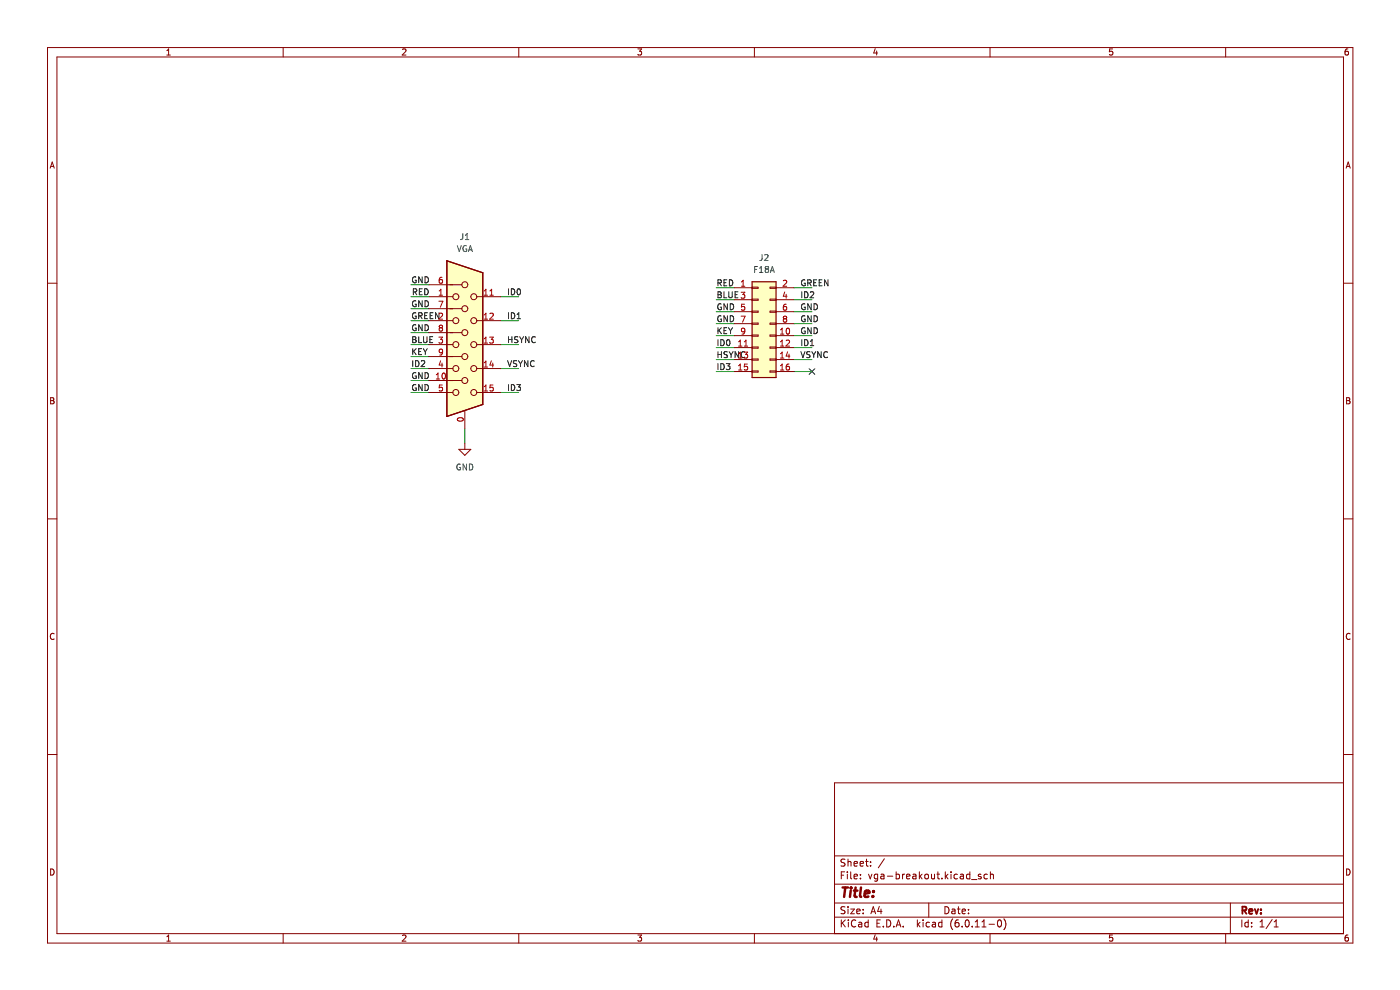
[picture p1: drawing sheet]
<svg xmlns="http://www.w3.org/2000/svg" width="297mm" height="210mm" viewBox="0 0 297 210" stroke-linecap="round" stroke-linejoin="round" font-family="sans-serif">
<path d="M.1 .1h296.9v209.9h-296.9z" fill-rule="evenodd" fill="#fff" stroke="#fff" stroke-width=".21"/>
<g fill="none" stroke="#840000" stroke-width=".21">
<path d="M10.1 10.1h276.9v189.9h-276.9zM12.1 12.1h272.9v185.9h-272.9zM35.4 11.7h.7M35.4 10.7l.4-.3v1.3M60.1 10.1v2M85.4 10.5l.5-.1 .2 .3-.8 1h.8M110.1 10.1v2M135.3 10.4h.8l-.4 .5 .4 .1v.6l-.2 .1-.6-.1M160 10.1v2M185.7 10.3l-.3 .9h.8M186 10.8v.9M210 10.1v2"/>
<path d="M236 10.4h-.6l-.1 .6 .7-.1v.7l-.2 .1-.5-.1M260 10.1v2M286 10.4h-.4l-.2 .3-.1 .7 .3 .3 .4-.1v-.7h-.4l-.3 .2M10.6 35.7l.5-1.3 .4 1.3M10.8 35.3h.6M285.6 35.7l.4-1.3 .4 1.3M285.7 35.3h.6M10.1 60.1h2M91 65.5h7M91 75.6h7M91 70.6h7M91 60.4h7"/>
<path d="M91 62.9h5.1M91 68h5.1M91 73.1h5.1M91 78.2h5.1M101.1 62.9h5.1M101.1 68h5.1M101.1 73.1h5.1M101.1 78.2h5.1M155.7 61h3.9M155.7 71.2h3.9M155.7 73.7h3.9M155.7 76.3h3.9"/>
<path d="M155.7 78.8h3.9M155.7 63.6h3.9M155.7 66.1h3.9M155.7 68.7h3.9M159.6 60.9h1.2v.3h-1.2zM159.6 63.4h1.2v.3h-1.2zM159.6 66h1.2v.2h-1.2zM159.6 68.5h1.2v.3h-1.2zM159.6 71.1h1.2v.2h-1.2zM159.6 73.6h1.2v.3h-1.2zM159.6 76.1h1.2v.3h-1.2zM159.6 78.7h1.2v.2h-1.2z"/>
<path d="M163.4 78.7h1.2v.2h-1.2zM163.4 76.1h1.2v.3h-1.2zM163.4 73.6h1.2v.3h-1.2zM163.4 71.1h1.2v.2h-1.2zM163.4 68.5h1.2v.3h-1.2zM163.4 66h1.2v.2h-1.2zM163.4 63.4h1.2v.3h-1.2zM163.4 60.9h1.2v.3h-1.2zM164.6 61h3.8M164.6 71.2h3.8M164.6 73.7h3.8M164.6 76.3h3.8"/>
<path d="M164.6 78.8h3.8M164.6 63.6h3.8M164.6 66.1h3.8M164.6 68.7h3.8M285 60.1h2M10.7 84.4h.5l.2 .2-.2 .4 .2 .1 .1 .3-.3 .3h-.5zM10.7 85h.5M91 80.7h7M91 83.3h5.1M97.3 95.3h2.6l-1.3 1.3zM98.6 87.1v3.8M98.6 94v1.3"/>
<path d="M101.1 83.3h5.1M285.7 84.4h.4l.3 .2-.3 .4 .3 .1v.3l-.2 .3h-.5zM285.7 85h.4M10.1 110.1h2M285 110.1h2M11.5 134.5a.58 .58 0 0 0-.8 .5 .58 .58 0 0 0 .8 .5M286.4 134.5a.58 .58 0 0 0-.8 .5 .58 .58 0 0 0 .8 .5M10.1 160.1h2M285 166.1h-108v31.9M285 160.1h2M10.7 184.3a.66 .66 0 0 1 .8 .7 .66 .66 0 0 1-.8 .6zM35.4 198.7l.4-.4v1.3"/>
<path d="M35.4 199.6h.7M60.1 198v2M85.4 198.5l.5-.2 .2 .4-.8 .9h.8M110.1 198v2M135.3 198.3h.8l-.4 .5 .4 .2v.5l-.2 .1-.6-.1M160 198v2M177 194.5h108M177 191.5h108M177 187.6h108M177 181.6h108M178.5 185.6h.5M178.5 195.1v1.5"/>
<path d="M178.7 195.8l.6 .8M179.2 184.9h-.7v1.5M179.3 192.4l-.6-.1-.2 .2v.4l.6 .3 .2 .3-.3 .3h-.6M179.3 182.3l-.6-.1-.2 .2v.4l.6 .3 .2 .3-.3 .3h-.6M179.3 195.1l-.8 .9M179.8 184.9v.2M179.8 185.4v1M179.9 182.2v1.5M179.9 192.3v.2M179.9 192.8v1M179.9 182.9l.2-.2 .4 .1v.9M180 195.1v.2"/>
<path d="M180 195.6v1M180.5 192.8h.8l-.8 1h.8M180.5 184.9v1.3l.2 .2M181.2 185.9l.7-.1-.1-.3-.4-.1-.2 .2 .1 .8h.5M181.2 183.2l.7-.1-.1-.3-.4-.1-.2 .2 .1 .8h.5M181.5 195.3a.71 .71 0 0 0-.9 .5 .71 .71 0 0 0 .7 .8l.2-.1M181.8 193.3l.7-.1-.1-.3-.4-.1-.2 .2v.8h.6M182.2 195.7h.6v.9M182.5 183.2l.7-.1-.1-.3-.4-.1-.2 .2v.8h.6M182.5 186.3v.1M182.5 185.5v.1M182.8 196l-.5 .1-.2 .2 .2 .3h.5"/>
<path d="M183.1 193.7v.1M183.1 192.9v.1M183.6 182.7h.6M183.8 182.2v1.3l.4 .2M184.2 195.7l-.4-.1-.3 .3 .1 .7h.6M184.2 195.1v1.5M184.3 185.4l.3 1 .4-1M184.7 183.6v.1M184.7 182.8v.1M184.8 193.8l.5-1.5 .5 1.5M184.9 193.4h.7M185.7 198.3l-.3 .9h.8"/>
<path d="M186 198.8v.8M186 195.8h.5M186.2 185.4v1.2l-.3 .3h-.4M186.2 185.5l-.4-.1-.3 .3 .1 .7h.6M186.5 192.3l-.3 1h.9M186.8 195.1h-.8v1.5h.8M186.9 192.8v1M186.9 185.5h.6v.9M187.4 196.5v.1M187.5 185.8l-.5 .1-.2 .2 .2 .3h.5M187.6 182.2l-1.3 1.9M188.1 195.1a.76 .76 0 0 1 .9 .8 .76 .76 0 0 1-.9 .7z"/>
<path d="M188.3 185.9h1.1M189.6 196.5v.1M190.1 196.6l.5-1.5 .5 1.5M190.1 185.5l.4-.1 .3 .3-.1 .7h-.6M190.1 184.9v1.5M190.3 196.2h.7M191.5 185.4v1M191.6 196.5v.1M191.9 185.4l-.4 .3M192.3 185.9l.7-.1v-.3l-.5-.1-.2 .2 .1 .8h.6M193.7 185.5h.6v.9M194.3 185.8l-.5 .1-.2 .2 .2 .3h.5"/>
<path d="M194.6 195.1v1.5M194.8 196.1l.4 .5M195 184.9v1.5M195.2 195.6l-.6 .6M195.2 185.9l.4 .5M195.6 185.4l-.6 .6M195.8 195.1v.2M195.8 195.6v1M196.3 185.6l.2-.2 .4 .2 .1 .5-.2 .3h-.3l-.2-.1zM197 191.5v3M197.2 195.7l-.4-.1-.3 .3 .1 .7h.6M197.6 185.4l.1 1h.3l.3-.1"/>
<path d="M197.8 195.7h.6l.1 .9M198.3 185.4v1M198.5 196l-.5 .1-.2 .2 .2 .3h.5M198.8 185.4h.5M199 184.9v1.3l.3 .2M199.8 195.7l-.4-.1-.3 .3 .2 .7h.5M199.8 186.3v.1M199.8 195.1v1.5M200.5 192.3a.76 .76 0 0 1 .8 .8 .76 .76 0 0 1-.8 .7zM200.5 184.9v1.5M200.7 185.9l.4 .5M201.1 185.4l-.6 .6"/>
<path d="M201.8 184.9v.2M201.8 185.4v1M202 192.9h.5l.1 .9M202.1 194.9a1.72 1.72 0 0 0 0 2.3M202.6 193.2l-.5 .1-.2 .2 .2 .3h.5M203.1 192.8h.6M203.1 185.5l-.4-.1-.3 .3 .1 .7h.6M203.3 192.3v1.3l.4 .2M203.3 195.1l-.4 .1a1.01 1.01 0 0 0 0 1.4l.5-.1 .1-.5-.3-.3-.4 .1-.2 .2M203.8 185.5h.5l.1 .9M204.1 193.3l.7-.1-.1-.3-.4-.1-.2 .2 .1 .8h.5M204.1 196.5v.1"/>
<path d="M204.4 185.8l-.5 .1-.2 .2 .2 .3h.5M204.9 195.3l.2-.2a.8 .8 0 0 1 .5 .8 .8 .8 0 0 1-.5 .7l-.4-.5zM205.5 193.7v.1M205.5 192.9v.1M205.7 185.5l-.4-.1-.3 .3 .2 .7h.5M205.7 184.9v1.5M206.1 186.6h1.1M206.2 196.5v.1M206.9 196.6h.8M206.9 195.6l.4-.5v1.5M208.1 185.5l-.4-.1-.2 .2 .1 .3 .5 .1v.4h-.6M208.3 196.6h.9"/>
<path d="M208.3 195.6l.4-.5v1.5M209.5 185.5l-.5-.1-.3 .3 .2 .7h.6M209.8 196.1h1.2M210 198v2M210.1 185.6l.2-.2 .4 .1v.9M210.1 184.9v1.5M211.7 195.3l.3-.2a.8 .8 0 0 1 .5 .8 .8 .8 0 0 1-.5 .7l-.4-.5zM213 194.9a1.72 1.72 0 0 1 0 2.3M236 198.3h-.6l-.1 .7 .7-.1v.6l-.2 .1-.5-.1M260 198v2M261 191.5v6.5M263.4 195.1v1.5"/>
<path d="M264.8 195.7l-.4-.1-.3 .3 .1 .7h.6M264.8 195.1v1.5M265.5 196.5v.1M265.5 195.7v.1M267.3 196.6h.9M267.3 195.6l.4-.5v1.5M269.9 195.1l-1.3 1.9M270.3 196.6h.9M270.3 195.6l.4-.5v1.5M285.7 184.3a.66 .66 0 0 1 .7 .7 .66 .66 0 0 1-.7 .6zM286 198.3l-.4 .1-.2 .2-.1 .8 .3 .2 .4-.1v-.6l-.4-.1-.3 .3"/>
<circle cx="96.7" cy="73.1" r=".63"/>
<circle cx="96.7" cy="62.9" r=".63"/>
<circle cx="96.7" cy="78.2" r=".63"/>
<circle cx="96.7" cy="68" r=".63"/>
<circle cx="98.6" cy="75.6" r=".63"/>
<circle cx="98.6" cy="65.5" r=".63"/>
<circle cx="98.6" cy="60.4" r=".63"/>
<circle cx="98.6" cy="70.6" r=".63"/>
<circle cx="100.5" cy="62.9" r=".63"/>
<circle cx="100.5" cy="78.2" r=".63"/>
<circle cx="100.5" cy="73.1" r=".63"/>
<circle cx="100.5" cy="68" r=".63"/>
<circle cx="96.7" cy="83.3" r=".63"/>
<circle cx="98.6" cy="80.7" r=".63"/>
<circle cx="100.5" cy="83.3" r=".63"/>
</g>
<path d="M263.6 193.1l.7-.1 .1-.2v-.3l-.8-.2v1.5M263.9 193.1l.5 .7M265 193.3l.7-.1-.1-.3-.4-.1-.2 .2 .1 .8h.5M266.2 192.8l.4 1 .3-1M267.5 193.7v.1M267.5 192.9v.1" fill="none" stroke="#840000" stroke-width=".39"/>
<path d="M178.7 188.3h1.2M179.3 188.3l-.2 2M180.5 188.9l-.2 1.4M180.6 188.3l-.1 .1M181.1 188.9h.8M181.5 188.3l-.2 1.7 .1 .2 .3 .1M182.7 188.3l-.3 1.7 .3 .3M183.4 189.6l1-.2v-.4l-.6-.1-.3 .3v1h.7M185.2 190.1v.2M185.3 189v.2" fill="none" stroke="#840000" stroke-width=".52"/>
<path d="M159.6 59.8h5v20.3h-5z" fill-rule="evenodd" fill="#ffffc2" stroke="#ffffc2" stroke-width=".25"/>
<path d="M94.8 55.3l7.6 2.6v27.9l-7.6 2.5z" fill-rule="evenodd" fill="#ffffc2" stroke="#ffffc2" stroke-width=".21"/>
<path d="M94.8 55.3l7.6 2.6v27.9l-7.6 2.5zM159.6 59.8h5v20.3h-5z" fill="none" stroke="#840000" stroke-width=".25"/>
<path d="M171.6 78.2l1.3 1.2M172.9 78.2l-1.3 1.2" fill="none" stroke="#000084" stroke-width=".21"/>
<g fill="none" stroke="#009600" stroke-width=".21">
<path d="M87.2 78.2h3.8M87.2 65.5h3.8M87.2 62.9h3.8M87.2 60.4h3.8M87.2 70.6h3.8M87.2 75.6h3.8M87.2 73.1h3.8M87.2 68h3.8M106.2 78.2h3.8M106.2 62.9h3.8M106.2 73.1h3.8M106.2 68h3.8"/>
<path d="M151.9 76.3h3.8M151.9 78.8h3.8M151.9 73.7h3.8M151.9 61h3.8M151.9 63.6h3.8M151.9 68.7h3.8M151.9 71.2h3.8M151.9 66.1h3.8M168.4 76.3h3.8M168.4 78.8h3.8M168.4 73.7h3.8M168.4 61h3.8"/>
<path d="M168.4 63.6h3.8M168.4 68.7h3.8M168.4 71.2h3.8M168.4 66.1h3.8M87.2 80.7h3.8M87.2 83.3h3.8M98.6 90.9v3.1M106.2 83.3h3.8"/>
</g>
<g fill="none" stroke="#0f0f0f" stroke-width=".21">
<path d="M88.2 58.8a.58 .58 0 0 0-.7 .6 .58 .58 0 0 0 .8 .5v-.5h-.3M89.6 58.7v1.3l-.8-1.3v1.3M90.2 58.7a.64 .64 0 0 1 .7 .7 .64 .64 0 0 1-.7 .6zM153.6 60h.4M154.2 59.4h-.6v1.2h.6M154.7 59.4a.64 .64 0 0 1 .8 .6 .64 .64 0 0 1-.8 .6zM170.8 59.4a.58 .58 0 0 0-.8 .6 .58 .58 0 0 0 .8 .5v-.4h-.2M172.6 60h.5M173.2 59.4h-.6v1.2h.6M173.8 60h.4M174.4 59.4h-.6v1.2h.6M175.7 59.4v1.2l-.8-1.2v1.2"/>
<path d="M87.6 71.4h.4l.2 .3-.2 .3 .2 .1 .1 .3-.3 .3h-.4zM87.6 74v1.2M87.6 76.5v1.3M87.6 72h.4M87.7 61.9h.6l.1-.5-.7-.1v1.2M87.7 74.5l.6 .7M88 61.9l.4 .6M88.2 76.5a.64 .64 0 0 1 .7 .6 .64 .64 0 0 1-.7 .7zM88.2 63.9a.58 .58 0 0 0-.7 .5 .58 .58 0 0 0 .8 .5v-.4h-.3M88.2 66.4a.58 .58 0 0 0-.7 .6 .58 .58 0 0 0 .8 .5v-.4h-.3M88.2 68.9a.58 .58 0 0 0-.7 .6 .58 .58 0 0 0 .8 .5v-.4h-.3M88.2 79.1a.58 .58 0 0 0-.7 .6 .58 .58 0 0 0 .8 .5v-.4h-.3"/>
<path d="M88.3 74l-.7 .7M88.8 74.6h.5M88.8 67l.6-.1 .1-.4-.7-.2v1.3M88.8 71.4v1.3h.6M89 61.9h.4M89.1 67l.5 .6M89.4 76.6l.5-.1 .2 .4-.8 .9h.8M89.4 74h-.6v1.2h.6M89.6 63.8v1.3l-.8-1.3v1.3M89.6 68.9v1.2l-.8-1.2v1.2M89.6 79v1.3l-.8-1.3v1.3M89.6 61.3h-.6v1.2h.6"/>
<path d="M89.8 74l.4 .6M89.9 71.4v1l.2 .3 .4-.1 .1-.2v-1M90.1 66.9h.4M90.1 61.3a.64 .64 0 0 1 .7 .6 .64 .64 0 0 1-.7 .6zM90.2 63.8a.64 .64 0 0 1 .7 .6 .64 .64 0 0 1-.7 .7zM90.2 68.9a.64 .64 0 0 1 .7 .6 .64 .64 0 0 1-.7 .6zM90.2 79a.64 .64 0 0 1 .7 .7 .64 .64 0 0 1-.7 .6zM90.2 74.6v.6M90.6 74l-.4 .6M90.7 66.3h-.6v1.3h.6M91.2 72h.4M91.3 66.9h.4"/>
<path d="M91.8 71.4h-.6v1.3h.6M91.9 66.3h-.6v1.3h.6M93.1 66.3v1.3l-.7-1.3v1.3M107.7 76.5l.4 1.3 .4-1.3M107.9 72h.7M107.9 61.3v1.2M107.9 66.3v1.3M107.9 71.4v1.3M108.5 61.3a.64 .64 0 0 1 .7 .6 .64 .64 0 0 1-.7 .6zM108.5 66.3a.64 .64 0 0 1 .7 .7 .64 .64 0 0 1-.7 .6zM108.6 71.4v1.3M109.6 76.6l-.5-.1-.2 .2 .1 .3 .6 .3v.3l-.7 .1"/>
<path d="M109.7 67.6h.7M109.7 66.7l.4-.4v1.3M109.8 61.4l.2-.1a.68 .68 0 0 1 .4 .6 .68 .68 0 0 1-.4 .6l-.3-.5zM109.9 71.5l-.5-.1-.3 .3 .2 .3 .5 .2v.4h-.7M110 76.5l.4 .7M110.2 71.4l.5 .7M110.4 77.2v.6M110.7 72.1v.6M110.8 76.5l-.4 .7M111.1 71.4l-.4 .7M112 76.5v1.3l-.7-1.3v1.3M112.2 71.4v1.3l-.7-1.3v1.3"/>
<path d="M113.3 76.6a.56 .56 0 0 0-.8 .5 .56 .56 0 0 0 .8 .5M113.6 71.5a.56 .56 0 0 0-.8 .6 .56 .56 0 0 0 .8 .5M152.3 60h.6l.1-.5-.7-.1v1.2M152.3 61.9h.4l.3 .2-.3 .4 .3 .1v.3l-.2 .3h-.5zM152.3 69.5v1.3M152.3 72.1v1.2M152.3 74.6v1.3M152.3 77.1v1.3M152.3 75.2h.7M152.3 62.5h.4M152.5 70.1l.5 .7M152.6 60l.4 .6"/>
<path d="M152.9 72.1a.64 .64 0 0 1 .8 .6 .64 .64 0 0 1-.8 .6zM152.9 77.1a.64 .64 0 0 1 .8 .7 .64 .64 0 0 1-.8 .6zM153 64.5a.58 .58 0 0 0-.8 .6 .58 .58 0 0 0 .8 .5v-.4h-.2M153 67a.58 .58 0 0 0-.8 .6 .58 .58 0 0 0 .8 .5v-.4h-.2M153 74.6v1.3M153 69.5l-.7 .7M153.6 61.9v1.3h.6M153.6 70.1h.4M154.1 77.1h.8l-.5 .5 .4 .1v.6l-.2 .1-.5-.1M154.2 69.5h-.6v1.3h.6M154.3 72.2l.1-.1a.68 .68 0 0 1 .5 .6 .68 .68 0 0 1-.5 .6l-.3-.5zM154.3 74.7l-.5-.1-.2 .2 .1 .3 .6 .3v.3l-.7 .1"/>
<path d="M154.3 64.4v1.3l-.7-1.3v1.3M154.3 67v1.2l-.7-1.2v1.2M154.6 69.5l.4 .7M154.6 61.9v1l.3 .3h.2l.2-.3v-1M154.7 74.6l.4 .7M154.9 64.4a.64 .64 0 0 1 .7 .7 .64 .64 0 0 1-.7 .6zM154.9 67a.64 .64 0 0 1 .7 .6 .64 .64 0 0 1-.7 .6zM155 70.2v.6M155.1 75.3v.6M155.4 69.5l-.4 .7M155.5 74.6l-.4 .7M155.9 62.5h.5"/>
<path d="M156.5 61.9h-.6v1.3h.6M156.7 74.6v1.3l-.8-1.3v1.3M158 74.7a.56 .56 0 0 0-.8 .5 .56 .56 0 0 0 .8 .5M169.9 74.6l.4 1.3 .5-1.3M170.1 61.9v1.3M170.1 72.1v1.2M170.7 72.1a.64 .64 0 0 1 .7 .6 .64 .64 0 0 1-.7 .6zM170.7 61.9a.64 .64 0 0 1 .7 .6 .64 .64 0 0 1-.7 .7zM170.8 64.5a.58 .58 0 0 0-.8 .6 .58 .58 0 0 0 .8 .5v-.4h-.2M170.8 67a.58 .58 0 0 0-.8 .6 .58 .58 0 0 0 .8 .5v-.4h-.2M170.8 69.6a.58 .58 0 0 0-.8 .6 .58 .58 0 0 0 .8 .5v-.5h-.2M171.4 60h.6v-.5l-.6-.1v1.2"/>
<path d="M171.7 60l.4 .6M171.8 74.7l-.4-.1-.3 .2 .1 .3 .6 .3v.3l-.7 .1M171.9 62l.5-.1 .2 .4-.8 .9h.8M171.9 73.3h.7M171.9 72.4l.4-.3v1.2M172.1 64.4v1.3l-.7-1.3v1.3M172.1 67v1.2l-.7-1.2v1.2M172.1 69.5v1.3l-.7-1.3v1.3M172.2 74.6l.4 .7M172.6 75.3v.6M172.7 69.5a.64 .64 0 0 1 .7 .6 .64 .64 0 0 1-.7 .7zM172.7 64.4a.64 .64 0 0 1 .7 .7 .64 .64 0 0 1-.7 .6z"/>
<path d="M172.7 67a.64 .64 0 0 1 .7 .6 .64 .64 0 0 1-.7 .6zM173.1 74.6l-.5 .7M174.2 74.6v1.3l-.7-1.3v1.3M175.5 74.7a.56 .56 0 0 0-.8 .5 .56 .56 0 0 0 .8 .5M88.2 81.6a.58 .58 0 0 0-.7 .6 .58 .58 0 0 0 .8 .5v-.4h-.3M89.6 81.6v1.2l-.8-1.2v1.2M90.2 81.6a.64 .64 0 0 1 .7 .6 .64 .64 0 0 1-.7 .6zM107.9 81.6v1.2M108.5 81.6a.64 .64 0 0 1 .7 .6 .64 .64 0 0 1-.7 .6zM109.6 81.6h.8l-.4 .5 .4 .1v.5l-.2 .1-.6-.1"/>
</g>
<g fill="none" stroke="#a90000" stroke-width=".21">
<path d="M93.8 58.8l-.4 .1-.2 .2v.7l.2 .3 .4-.1v-.6l-.4-.1-.2 .2M157.3 59.8l.3-.3v1.2M166.2 59.6l.5-.1 .2 .3-.8 .9h.8M92.6 79.5l.3-.4v1.3M93.1 71.5h.8l-.4 .5 .3 .1v.6l-.1 .1-.6-.1M93.1 63.9h.9l-.6 1.3M93.2 62.6h.7M93.2 61.7l.3-.3v1.2M93.2 66.6l.5-.2 .2 .4-.8 .9h.8M93.4 69.5l-.2-.2 .2-.3h.4l.1 .2-.2 .3M93.4 69.5l-.2 .3v.2l.2 .2h.3l.2-.2v-.2l-.2-.3M93.4 69.5h.3"/>
<path d="M93.5 76.5l-.3 .9h.8M93.8 77v.9M93.9 79.3l.2-.2a.68 .68 0 0 1 .4 .7 .68 .68 0 0 1-.4 .6l-.3-.5zM93.9 74.6l-.2 .2h-.4l-.1-.6 .5-.1 .2 .2-.1 .7-.1 .3h-.4M102.7 62.6h.7M102.7 71.9l.4-.4v1.3M102.7 61.7l.4-.3v1.2M102.7 66.8l.4-.4v1.3M102.7 77l.4-.4v1.3M102.7 67.7h.7M102.7 72.8h.7M102.7 77.9h.7"/>
<path d="M103.9 71.5h.8l-.5 .5 .4 .1v.6l-.2 .1-.5-.1M103.9 62.6h.8M103.9 61.7l.4-.3v1.2M103.9 66.6l.5-.2 .3 .4-.8 .9h.8M104.2 76.5l-.3 .9h.8M104.5 77v.9M156.7 73.4h.7M156.7 72.5l.3-.4v1.3M156.7 75.1l.3-.4v1.3M156.7 77.6l.3-.4v1.3M156.7 76h.7M156.7 78.5h.7"/>
<path d="M157.2 62h.8l-.4 .5 .4 .1v.5l-.2 .2-.6-.2M157.2 67.1h.9l-.6 1.2M157.3 60.7h.7M157.8 74.7h.8l-.4 .5 .4 .1v.5l-.2 .2-.6-.2M157.9 73.4h.7M157.9 72.5l.4-.4v1.3M158 64.5h-.7v.6h.6l.1 .6-.2 .1-.5-.1M158 70.2l-.2 .2-.4-.1-.1-.6 .5-.1 .2 .3v.7l-.2 .2-.4 .1M158.6 77.2h-.6l-.1 .6h.6l.1 .6-.2 .1-.5-.1M165.6 70.9h.7M165.6 70l.3-.4v1.3M165.6 72.5l.3-.4v1.3"/>
<path d="M165.6 75.1l.3-.4v1.3M165.6 77.6l.3-.4v1.3M165.6 73.4h.7M165.6 76h.7M165.6 78.5h.7M166.4 67.6l-.2-.2 .2-.3h.3l.2 .2-.2 .3M166.4 67.6l-.2 .3v.2l.2 .2h.3l.2-.2-.1-.4-.1-.1M166.4 67.6h.3M166.5 61.9l-.3 .9h.8M166.8 72.3l.5-.2 .2 .4-.8 .9h.8M166.8 62.4v.9M166.8 64.5l-.4 .1-.2 .2v.8l.2 .2 .4-.1v-.6l-.4-.1-.2 .3"/>
<path d="M166.9 69.7l.2-.1a.68 .68 0 0 1 .4 .6 .68 .68 0 0 1-.4 .7l-.3-.5zM167.1 74.6l-.3 .9h.8M167.4 77.2l-.4 .1-.2 .2v.8l.2 .2 .4-.1v-.6l-.4-.1-.2 .3M167.4 75.1v.9M92.6 80.4h.7M93.8 81.7h-.6v.6l.6-.1v.6l-.1 .1-.5-.1M97.1 88.7a.61 .61 0 0 1 .7-.2 .61 .61 0 0 1 .4 .6 .75 .75 0 0 1-1.2-.2zM102.7 82l.4-.3v1.2M102.7 82.9h.7M104.6 81.7h-.6l-.1 .6 .6-.1 .1 .6-.2 .1-.5-.1"/>
</g>
<g fill="none" stroke="#006464" stroke-width=".21">
<path d="M97 52.1l.4 1.3 .5-1.3M98.2 49.5l-.1 1.1-.4 .2M98.7 49.9l.4-.4v1.3M98.7 50.8h.8M98.9 52.1a.58 .58 0 0 0-.7 .6 .58 .58 0 0 0 .8 .5v-.4h-.2M99.4 53.4l.4-1.3 .4 1.3M99.5 53h.6M160.1 57.1h.4M160.7 56.5h-.6v1.3M161.1 57.8h.7M161.1 56.9l.4-.4v1.3M161.7 54l-.1 1.1-.4 .2"/>
<path d="M162.2 54.1l.5-.1 .2 .4-.7 .9h.7M162.6 57.1l-.3-.3 .3-.3h.2l.3 .3-.3 .3M162.6 57.1l-.3 .2 .1 .4 .2 .1h.2l.3-.2-.1-.4-.2-.1M162.6 57.1h.2M163.4 57.8l.4-1.3 .5 1.3M163.5 57.4h.6M97.6 98.5a.58 .58 0 0 0-.7 .6 .58 .58 0 0 0 .8 .5v-.4h-.2M99 98.4v1.3l-.8-1.3v1.3M99.6 98.4a.64 .64 0 0 1 .7 .7 .64 .64 0 0 1-.7 .6z"/>
</g>
</svg>
